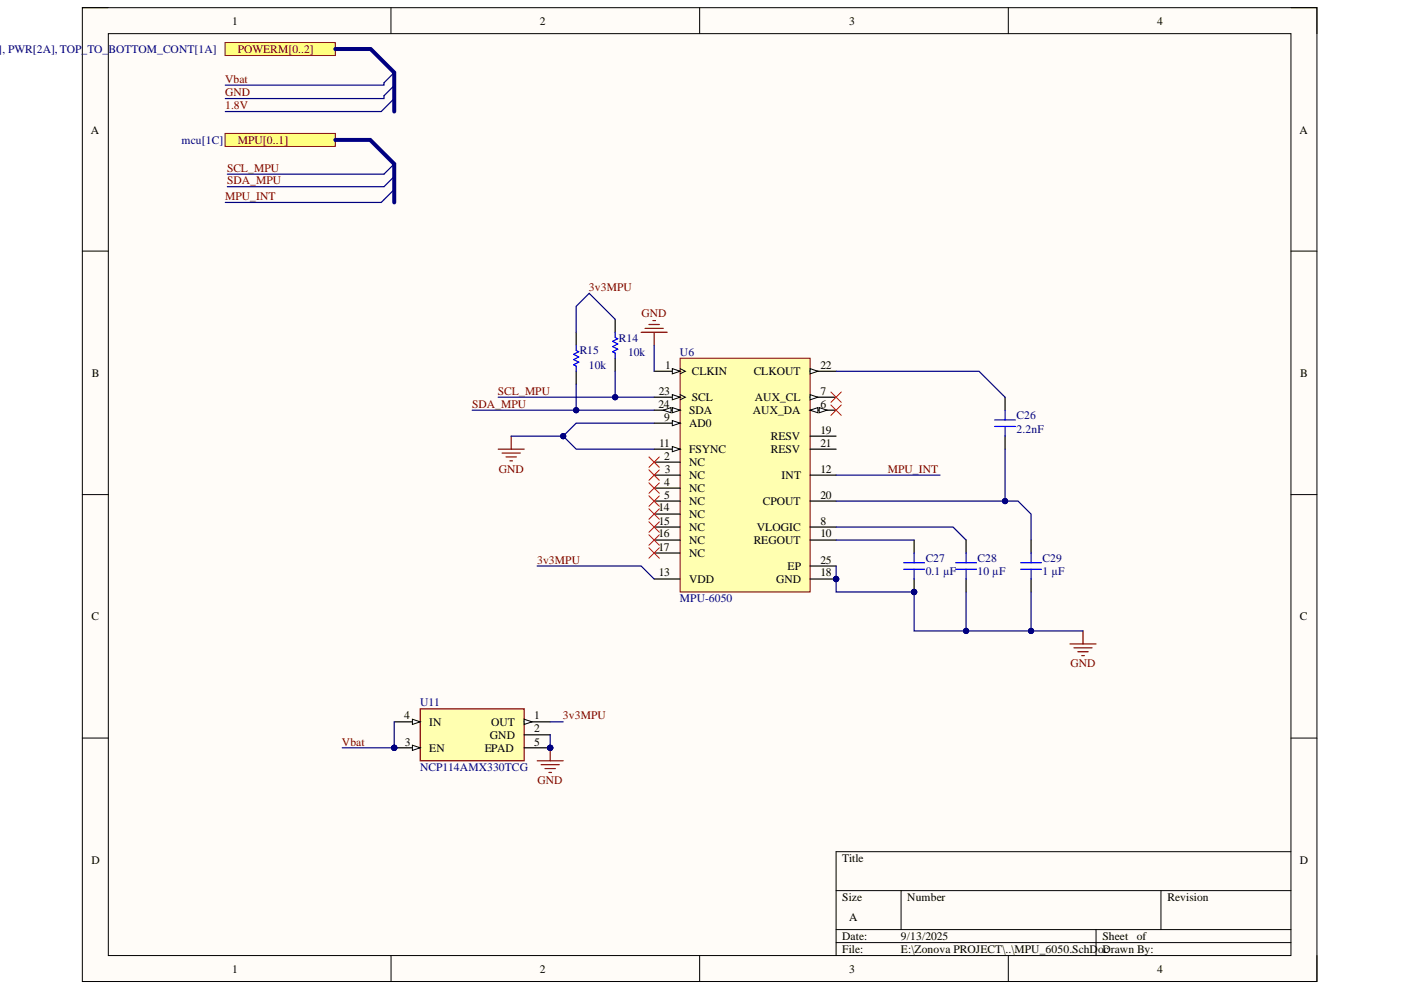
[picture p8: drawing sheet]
<svg xmlns="http://www.w3.org/2000/svg" width="297mm" height="210mm" viewBox="0 0 297 210" stroke-linecap="round" stroke-linejoin="round" font-family="sans-serif">
<defs><g id="words">
<g font-size="2.5">
<text x="49.2" y="5.2">1</text>
<text x="114.5" y="5.2">2</text>
<text x="180" y="5.2">3</text>
<text x="245.3" y="5.2">4</text>
<text x="19.3" y="28.3">A</text>
<text x="275.5" y="28.3">A</text>
<text x="19.5" y="79.9">B</text>
<text x="139.7" y="83.7">23</text>
<text x="141" y="78.2">1</text>
<text x="146.7" y="79.5">CLKIN</text>
<text x="159.8" y="79.5">CLKOUT</text>
<text x="173.9" y="83.7">7</text>
<text x="173.9" y="78.2">22</text>
<text x="275.7" y="79.9">B</text>
<text x="139.6" y="86.5">24</text>
<text x="140.9" y="89.2">9</text>
<text x="146.1" y="87.8">SDA</text>
<text x="146.7" y="85">SCL</text>
<text x="159.6" y="87.8">AUX_DA</text>
<text x="160.1" y="85">AUX_CL</text>
<text x="173.9" y="86.5">6</text>
<text x="139.8" y="94.7">11</text>
<text x="146.1" y="90.6">AD0</text>
<text x="163.4" y="93.3">RESV</text>
<text x="173.9" y="92">19</text>
<text x="173.9" y="94.7">21</text>
<text x="140.9" y="97.5">2</text>
<text x="140.9" y="100.3">3</text>
<text x="146.1" y="98.8">NC</text>
<text x="146.1" y="101.6">NC</text>
<text x="146.1" y="96.1">FSYNC</text>
<text x="163.4" y="96.1">RESV</text>
<text x="165.7" y="101.6">INT</text>
<text x="173.9" y="100.3">12</text>
<text x="140.9" y="103">4</text>
<text x="140.9" y="105.7">5</text>
<text x="146.1" y="104.3">NC</text>
<text x="146.1" y="107.1">NC</text>
<text x="161.7" y="107.1">CPOUT</text>
<text x="173.9" y="105.7">20</text>
<text x="139.6" y="108.4">14</text>
<text x="139.6" y="113.9">16</text>
<text x="139.7" y="111.2">15</text>
<text x="146.1" y="109.9">NC</text>
<text x="146.1" y="112.6">NC</text>
<text x="160.5" y="112.6">VLOGIC</text>
<text x="173.9" y="111.2">8</text>
<text x="173.9" y="113.9">10</text>
<text x="139.6" y="116.7">17</text>
<text x="146.1" y="115.4">NC</text>
<text x="146.1" y="118.1">NC</text>
<text x="159.8" y="115.4">REGOUT</text>
<text x="173.9" y="119.5">25</text>
<text x="139.7" y="122.2">13</text>
<text x="146.1" y="123.6">VDD</text>
<text x="164.5" y="123.6">GND</text>
<text x="167" y="120.9">EP</text>
<text x="173.9" y="122.2">18</text>
<text x="19.4" y="131.5">C</text>
<text x="275.6" y="131.5">C</text>
<text x="85.7" y="152.5">4</text>
<text x="91" y="153.9">IN</text>
<text x="104.1" y="153.9">OUT</text>
<text x="113.3" y="152.5">1</text>
<text x="113.3" y="155.3">2</text>
<text x="85.9" y="158.1">3</text>
<text x="91" y="159.4">EN</text>
<text x="102.8" y="159.4">EPAD</text>
<text x="103.9" y="156.6">GND</text>
<text x="113.3" y="158.1">5</text>
<text x="19.4" y="183.2">D</text>
<text x="178.6" y="182.8">Title</text>
<text x="275.6" y="183.2">D</text>
<text x="178.6" y="191">Size</text>
<text x="192.4" y="191">Number</text>
<text x="247.5" y="191">Revision</text>
<text x="180" y="195.2">A</text>
<text x="178.6" y="199.3">Date:</text>
<text x="178.6" y="202.1">File:</text>
<text x="191" y="199.3">9/13/2025</text>
<text x="191" y="202.1">E:\Zonova PROJECT\..\MPU_6050.SchDoDrawn By:</text>
<text x="233.7" y="199.3">Sheet</text>
<text x="234.1" y="202.1">c</text>
<text x="241" y="199.3">of</text>
<text x="49.2" y="206.2">1</text>
<text x="114.5" y="206.2">2</text>
<text x="180" y="206.2">3</text>
<text x="245.3" y="206.2">4</text>
</g>
<g font-size="2.5" fill="#000080">
<text x="-.2" y="11.2">], PWR[2A], TOP_TO_</text>
<text x="23" y="11.2">BOTTOM_CONT[1A]</text>
<text x="38.5" y="30.5">mcu[1C]</text>
<text x="122.9" y="75.1">R15</text>
<text x="131.2" y="72.4">R14</text>
<text x="133.2" y="75.4">10k</text>
<text x="144.1" y="75.4">U6</text>
<text x="124.9" y="78.2">10k</text>
<text x="215.5" y="88.9">C26</text>
<text x="215.5" y="91.7">2.2nF</text>
<text x="196.3" y="119.2">C27</text>
<text x="207.3" y="119.2">C28</text>
<text x="221" y="119.2">C29</text>
<text x="196.3" y="122">0.1 µF</text>
<text x="207.3" y="122">10 µF</text>
<text x="221" y="122">1 µF</text>
<text x="144.1" y="127.7">MPU-6050</text>
<text x="89.1" y="149.8">U11</text>
<text x="89.1" y="163.6">NCP114AMX330TCG</text>
</g>
<g font-size="2.5" fill="#800000">
<text x="50.4" y="11.2">POWERM[0..2]</text>
<text x="47.7" y="17.5">Vbat</text>
<text x="47.7" y="20.4">GND</text>
<text x="47.7" y="23.2">1.8V</text>
<text x="50.4" y="30.5">MPU[0..1]</text>
<text x="48.1" y="39.1">SDA_MPU</text>
<text x="48.1" y="36.4">SCL_MPU</text>
<text x="47.7" y="42.4">MPU_INT</text>
<text x="124.9" y="61.7">3v3MPU</text>
<text x="136" y="67.2">GND</text>
<text x="105.6" y="83.7">SCL_MPU</text>
<text x="100.1" y="86.5">SDA_MPU</text>
<text x="105.7" y="100.3">GND</text>
<text x="188.2" y="100.3">MPU_INT</text>
<text x="113.9" y="119.5">3v3MPU</text>
<text x="227" y="141.5">GND</text>
<text x="119.4" y="152.5">3v3MPU</text>
<text x="72.5" y="158.1">Vbat</text>
<text x="113.9" y="166.3">GND</text>
</g>
</g></defs>
<path d="M17.5 1.6h261.7v206.5h-261.7z" fill-rule="evenodd" fill="#fffcf8"/>
<path d="M17.5 1.6h261.7v206.5h-261.7z" fill="none" stroke="#000" stroke-width=".21"/>
<path d="M23 7.1h250.7v195.5h-250.7z" fill-rule="evenodd" fill="#fffcf8"/>
<g fill="none" stroke="#000" stroke-width=".21">
<path d="M17.5 1.6h5.5M23 7.1h250.7v195.5h-250.7zM82.9 1.6v5.5M148.3 1.6v5.5M213.8 1.6v5.5M273.7 1.6h5.5v5.5M17.5 53.2h5.5M273.7 53.2h5.5M17.5 104.9h5.5M273.7 104.9h5.5M17.5 156.5h5.5M273.7 156.5h5.5"/>
<path d="M177.3 188.8h96.4M177.3 197.1h96.4M177.3 199.9h96.4M191 188.8v8.3M232.4 197.1v5.5M246.1 188.8v8.3M273.7 180.6h-96.4v22M82.9 202.6v5.5M148.3 202.6v5.5M213.8 202.6v5.5M279.2 202.6v5.5"/>
</g>
<circle cx="177.3" cy="122.8" r=".55" fill="#000080"/>
<circle cx="177.3" cy="122.8" r=".55" fill="none" stroke="#000080" stroke-width=".21"/>
<path d="M144.2 76h27.6v49.5h-27.6z" fill-rule="evenodd" fill="#ffffb0"/>
<path d="M144.2 76h27.6v49.5h-27.6z" fill="none" stroke="#800000" stroke-width=".21"/>
<path d="M138.7 78.7h5.5" fill="none" stroke="#000" stroke-width=".25"/>
<path d="M142.5 78.2l1.7 .5-1.7 .6z" fill="#f8fcff"/>
<path d="M142.5 78.2l1.7 .5-1.7 .6zM144.2 78.2l1.1 .5-1.1 .6" fill="none" stroke="#000" stroke-width=".21"/>
<path d="M138.7 98h5.5M171.8 87h5.5M138.7 100.7h5.5M138.7 103.5h5.5M138.7 106.2h5.5" fill="none" stroke="#000" stroke-width=".25"/>
<path d="M171.8 87l1.6-.6v1.1z" fill="#f8fcff"/>
<path d="M171.8 87l1.6-.6v1.1z" fill="none" stroke="#000" stroke-width=".21"/>
<path d="M173.7 86.4l1.6 .6-1.6 .5z" fill="#f8fcff"/>
<path d="M173.7 86.4l1.6 .6-1.6 .5z" fill="none" stroke="#000" stroke-width=".21"/>
<path d="M171.8 84.2h5.5" fill="none" stroke="#000" stroke-width=".25"/>
<path d="M171.8 83.7l1.6 .5-1.6 .6z" fill="#f8fcff"/>
<path d="M171.8 83.7l1.6 .5-1.6 .6z" fill="none" stroke="#000" stroke-width=".21"/>
<path d="M138.7 89.7h5.5M171.8 111.7h5.5" fill="none" stroke="#000" stroke-width=".25"/>
<path d="M142.5 89.2l1.7 .5-1.7 .6z" fill="#f8fcff"/>
<path d="M142.5 89.2l1.7 .5-1.7 .6z" fill="none" stroke="#000" stroke-width=".21"/>
<path d="M138.7 95.2h5.5M171.8 114.5h5.5" fill="none" stroke="#000" stroke-width=".25"/>
<path d="M142.5 94.7l1.7 .5-1.7 .6z" fill="#f8fcff"/>
<path d="M142.5 94.7l1.7 .5-1.7 .6z" fill="none" stroke="#000" stroke-width=".21"/>
<path d="M138.7 109h5.5M138.7 111.7h5.5M138.7 114.5h5.5M138.7 117.3h5.5M171.8 100.7h5.5M138.7 122.8h5.5M171.8 122.8h5.5" fill="none" stroke="#000" stroke-width=".25"/>
<circle cx="177.3" cy="122.8" r=".55" fill="#000080"/>
<circle cx="177.3" cy="122.8" r=".55" fill="none" stroke="#000080" stroke-width=".21"/>
<path d="M171.8 78.7h5.5M171.8 92.5h5.5M171.8 95.2h5.5M171.8 106.2h5.5" fill="none" stroke="#000" stroke-width=".25"/>
<path d="M171.8 78.2l1.6 .5-1.6 .6z" fill="#f8fcff"/>
<path d="M171.8 78.2l1.6 .5-1.6 .6z" fill="none" stroke="#000" stroke-width=".21"/>
<path d="M138.7 84.2h5.5" fill="none" stroke="#000" stroke-width=".25"/>
<path d="M142.5 83.7l1.7 .5-1.7 .6z" fill="#f8fcff"/>
<path d="M142.5 83.7l1.7 .5-1.7 .6zM144.2 83.7l1.1 .5-1.1 .6" fill="none" stroke="#000" stroke-width=".21"/>
<path d="M138.7 87h5.5" fill="none" stroke="#000" stroke-width=".25"/>
<path d="M142.5 86.4l1.7 .6-1.7 .5z" fill="#f8fcff"/>
<path d="M142.5 86.4l1.7 .6-1.7 .5z" fill="none" stroke="#000" stroke-width=".21"/>
<path d="M140.6 87l1.7-.6v1.1z" fill="#f8fcff"/>
<path d="M140.6 87l1.7-.6v1.1z" fill="none" stroke="#000" stroke-width=".21"/>
<path d="M171.8 120h5.5" fill="none" stroke="#000" stroke-width=".25"/>
<path d="M226.9 136.5h5.5M227.7 137.4h3.8M228.5 138.2h2.2M229.3 139h.6M229.6 133.8v2.7" fill="none" stroke="#800000" stroke-width=".25"/>
<circle cx="193.8" cy="125.5" r=".55" fill="#000080"/>
<circle cx="193.8" cy="125.5" r=".55" fill="none" stroke="#000080" stroke-width=".21"/>
<path d="M193.8 122.8v2.7" fill="none" stroke="#000" stroke-width=".25"/>
<circle cx="193.8" cy="125.5" r=".55" fill="#000080"/>
<circle cx="193.8" cy="125.5" r=".55" fill="none" stroke="#000080" stroke-width=".21"/>
<path d="M213.1 84.2v2.8M213.1 92.5v2.7M193.8 114.5v2.8M204.8 114.5v2.8M218.6 114.5v2.8M204.8 122.8v2.7M218.6 122.8v2.7" fill="none" stroke="#000" stroke-width=".25"/>
<g fill="none" stroke="#00f" stroke-width=".25">
<path d="M210.9 89h4.4M210.9 90.4h4.4M213.1 87v2M213.1 90.4v2.1M191.6 119.3h4.4M193.8 117.3v2M202.6 119.3h4.4M204.8 117.3v2M216.4 119.3h4.4M218.6 117.3v2M191.6 120.7h4.4M193.8 120.7v2.1"/>
<path d="M202.6 120.7h4.4M204.8 120.7v2.1M216.4 120.7h4.4M218.6 120.7v2.1"/>
</g>
<g fill="none" stroke="#f00" stroke-width=".21">
<path d="M137.6 96.9l2.2 2.2M137.6 99.6l2.2 2.2M139.8 96.9l-2.2 2.2M139.8 99.6l-2.2 2.2M176.2 85.9l2.2 2.2M176.2 83.1l2.2 2.2M178.4 85.9l-2.2 2.2M178.4 83.1l-2.2 2.2M137.6 102.4l2.2 2.2M137.6 105.1l2.2 2.2M137.6 107.9l2.2 2.2M137.6 110.6l2.2 2.2"/>
<path d="M137.6 113.4l2.2 2.2M137.6 116.2l2.2 2.2M139.8 102.4l-2.2 2.2M139.8 105.1l-2.2 2.2M139.8 107.9l-2.2 2.2M139.8 110.6l-2.2 2.2M139.8 113.4l-2.2 2.2M139.8 116.2l-2.2 2.2"/>
</g>
<path d="M135.9 70.4h5.5M136.8 69.6h3.8M137.6 68.8h2.2M138.4 68h.6M138.7 70.4v2.8M105.6 95.2h5.5M106.5 96.1h3.8M107.3 96.9h2.2M108.1 97.7h.6M108.4 92.5v2.7" fill="none" stroke="#800000" stroke-width=".25"/>
<path d="M47.7 28.3h23.4v2.7h-23.4z" fill-rule="evenodd" fill="#ffff80"/>
<path d="M47.7 28.3h23.4v2.7h-23.4z" fill="none" stroke="#800000" stroke-width=".21"/>
<path d="M83.6 34.8l-2.2 2.1M83.6 37.4l-2.2 2.2M83.6 40.2l-2.2 2.1" fill="none" stroke="#000080" stroke-width=".25"/>
<path d="M122.2 70.4v2.8M122.2 78.7v2.8M130.4 67.7v2.7M130.4 76v2.7" fill="none" stroke="#000" stroke-width=".25"/>
<path d="M122.2 73.2v1.1l.5 .3-1.1 .5 1.1 .6-1.1 .5 1.1 .6-1.1 .5 .6 .3v1.1M130.4 70.4v1.2l.6 .2-1.1 .6 1.1 .5-1.1 .6 1.1 .5-1.1 .6 .5 .3v1.1" fill="none" stroke="#00f" stroke-width=".25"/>
<path d="M116.7 158.6v2.7M113.9 161.3h5.5M114.7 162.1h3.9M115.5 163h2.3M116.4 163.8h.5" fill="none" stroke="#800000" stroke-width=".25"/>
<circle cx="116.6" cy="158.6" r=".55" fill="#000080"/>
<circle cx="116.6" cy="158.6" r=".55" fill="none" stroke="#000080" stroke-width=".21"/>
<circle cx="83.6" cy="158.6" r=".55" fill="#000080"/>
<circle cx="83.6" cy="158.6" r=".55" fill="none" stroke="#000080" stroke-width=".21"/>
<circle cx="116.6" cy="158.6" r=".55" fill="#000080"/>
<circle cx="116.6" cy="158.6" r=".55" fill="none" stroke="#000080" stroke-width=".21"/>
<path d="M89.1 150.3h22v11h-22z" fill-rule="evenodd" fill="#ffffb0"/>
<path d="M89.1 150.3h22v11h-22z" fill="none" stroke="#800000" stroke-width=".25"/>
<path d="M83.6 153h5.5" fill="none" stroke="#000" stroke-width=".25"/>
<path d="M87.4 152.5l1.7 .5-1.7 .6z" fill="#f8fcff"/>
<path d="M87.4 152.5l1.7 .5-1.7 .6z" fill="none" stroke="#000" stroke-width=".21"/>
<path d="M83.6 158.6h5.5" fill="none" stroke="#000" stroke-width=".25"/>
<path d="M87.4 158l1.7 .6-1.7 .5z" fill="#f8fcff"/>
<path d="M87.4 158l1.7 .6-1.7 .5z" fill="none" stroke="#000" stroke-width=".21"/>
<circle cx="83.6" cy="158.6" r=".55" fill="#000080"/>
<circle cx="83.6" cy="158.6" r=".55" fill="none" stroke="#000080" stroke-width=".21"/>
<path d="M111.1 153h5.6" fill="none" stroke="#000" stroke-width=".25"/>
<path d="M111.1 152.5l1.7 .5-1.7 .6z" fill="#f8fcff"/>
<path d="M111.1 152.5l1.7 .5-1.7 .6z" fill="none" stroke="#000" stroke-width=".21"/>
<path d="M111.1 155.8h5.6M111.1 158.6h5.6" fill="none" stroke="#000" stroke-width=".25"/>
<circle cx="116.6" cy="158.6" r=".55" fill="#000080"/>
<circle cx="116.6" cy="158.6" r=".55" fill="none" stroke="#000080" stroke-width=".21"/>
<path d="M105.6 84.2h33.1" fill="none" stroke="#000080" stroke-width=".25"/>
<circle cx="130.4" cy="84.2" r=".55" fill="#000080"/>
<circle cx="130.4" cy="84.2" r=".55" fill="none" stroke="#000080" stroke-width=".21"/>
<path d="M100.1 87h38.6" fill="none" stroke="#000080" stroke-width=".25"/>
<circle cx="122.2" cy="87" r=".55" fill="#000080"/>
<circle cx="122.2" cy="87" r=".55" fill="none" stroke="#000080" stroke-width=".21"/>
<path d="M122.2 81.5v5.5" fill="none" stroke="#000080" stroke-width=".25"/>
<circle cx="122.2" cy="87" r=".55" fill="#000080"/>
<circle cx="122.2" cy="87" r=".55" fill="none" stroke="#000080" stroke-width=".21"/>
<path d="M130.4 78.7v5.5" fill="none" stroke="#000080" stroke-width=".25"/>
<circle cx="130.4" cy="84.2" r=".55" fill="#000080"/>
<circle cx="130.4" cy="84.2" r=".55" fill="none" stroke="#000080" stroke-width=".21"/>
<path d="M138.7 89.7h-16.5l-2.8 2.8h-11M113.9 120h22l2.8 2.8" fill="none" stroke="#000080" stroke-width=".25"/>
<circle cx="119.4" cy="92.5" r=".55" fill="#000080"/>
<circle cx="119.4" cy="92.5" r=".55" fill="none" stroke="#000080" stroke-width=".21"/>
<path d="M138.7 73.2v5.5M119.4 92.5l2.8 2.7h16.5" fill="none" stroke="#000080" stroke-width=".25"/>
<circle cx="119.4" cy="92.5" r=".55" fill="#000080"/>
<circle cx="119.4" cy="92.5" r=".55" fill="none" stroke="#000080" stroke-width=".21"/>
<path d="M193.8 125.5v8.3h35.8" fill="none" stroke="#000080" stroke-width=".25"/>
<circle cx="193.8" cy="125.5" r=".55" fill="#000080"/>
<circle cx="193.8" cy="125.5" r=".55" fill="none" stroke="#000080" stroke-width=".21"/>
<circle cx="204.8" cy="133.8" r=".55" fill="#000080"/>
<circle cx="204.8" cy="133.8" r=".55" fill="none" stroke="#000080" stroke-width=".21"/>
<circle cx="218.6" cy="133.8" r=".55" fill="#000080"/>
<circle cx="218.6" cy="133.8" r=".55" fill="none" stroke="#000080" stroke-width=".21"/>
<path d="M177.3 120v2.8" fill="none" stroke="#000080" stroke-width=".25"/>
<circle cx="177.3" cy="122.8" r=".55" fill="#000080"/>
<circle cx="177.3" cy="122.8" r=".55" fill="none" stroke="#000080" stroke-width=".21"/>
<path d="M177.3 111.7h24.8l2.7 2.8M177.3 114.5h16.5M177.3 122.8v2.7h16.5" fill="none" stroke="#000080" stroke-width=".25"/>
<circle cx="177.3" cy="122.8" r=".55" fill="#000080"/>
<circle cx="177.3" cy="122.8" r=".55" fill="none" stroke="#000080" stroke-width=".21"/>
<circle cx="193.8" cy="125.5" r=".55" fill="#000080"/>
<circle cx="193.8" cy="125.5" r=".55" fill="none" stroke="#000080" stroke-width=".21"/>
<path d="M204.8 125.5v8.3" fill="none" stroke="#000080" stroke-width=".25"/>
<circle cx="204.8" cy="133.8" r=".55" fill="#000080"/>
<circle cx="204.8" cy="133.8" r=".55" fill="none" stroke="#000080" stroke-width=".21"/>
<path d="M177.3 106.2h38.5l2.8 2.8v5.5" fill="none" stroke="#000080" stroke-width=".25"/>
<circle cx="213.1" cy="106.2" r=".55" fill="#000080"/>
<circle cx="213.1" cy="106.2" r=".55" fill="none" stroke="#000080" stroke-width=".21"/>
<path d="M218.6 125.5v8.3" fill="none" stroke="#000080" stroke-width=".25"/>
<circle cx="218.6" cy="133.8" r=".55" fill="#000080"/>
<circle cx="218.6" cy="133.8" r=".55" fill="none" stroke="#000080" stroke-width=".21"/>
<path d="M177.3 78.7h30.3l5.5 5.5M213.1 95.2v11M177.3 100.7h22" fill="none" stroke="#000080" stroke-width=".25"/>
<circle cx="213.1" cy="106.2" r=".55" fill="#000080"/>
<circle cx="213.1" cy="106.2" r=".55" fill="none" stroke="#000080" stroke-width=".21"/>
<path d="M48.2 36.9h33.2M48.2 39.6h33.2M81.4 42.3l-.6 .6h-33M72.6 158.6h11" fill="none" stroke="#000080" stroke-width=".25"/>
<circle cx="83.6" cy="158.6" r=".55" fill="#000080"/>
<circle cx="83.6" cy="158.6" r=".55" fill="none" stroke="#000080" stroke-width=".21"/>
<path d="M116.7 155.8v2.8" fill="none" stroke="#000080" stroke-width=".25"/>
<circle cx="116.6" cy="158.6" r=".55" fill="#000080"/>
<circle cx="116.6" cy="158.6" r=".55" fill="none" stroke="#000080" stroke-width=".21"/>
<path d="M83.6 153v5.6M116.7 153h2.7" fill="none" stroke="#000080" stroke-width=".25"/>
<circle cx="83.6" cy="158.6" r=".55" fill="#000080"/>
<circle cx="83.6" cy="158.6" r=".55" fill="none" stroke="#000080" stroke-width=".21"/>
<path d="M71.1 29.7h7.4l5.1 5.1v8.1" fill="none" stroke="#000080" stroke-width=".85"/>
<path d="M130.4 67.7l-5.5-5.5-2.7 2.7v5.5" fill="none" stroke="#000080" stroke-width=".25"/>
<path d="M47.7 9h23.4v2.8h-23.4z" fill-rule="evenodd" fill="#ffff80"/>
<path d="M47.7 9h23.4v2.8h-23.4z" fill="none" stroke="#800000" stroke-width=".21"/>
<path d="M83.6 15.4l-2.2 2.2v.4h-33.6M83.6 18.1l-2.2 2.2v.6h-33.6M83.6 20.9l-2.8 2.7h-33" fill="none" stroke="#000080" stroke-width=".25"/>
<path d="M71.1 10.4h7.5l5 5v8.2" fill="none" stroke="#000080" stroke-width=".85"/>
<use href="#words"/>
</svg>
